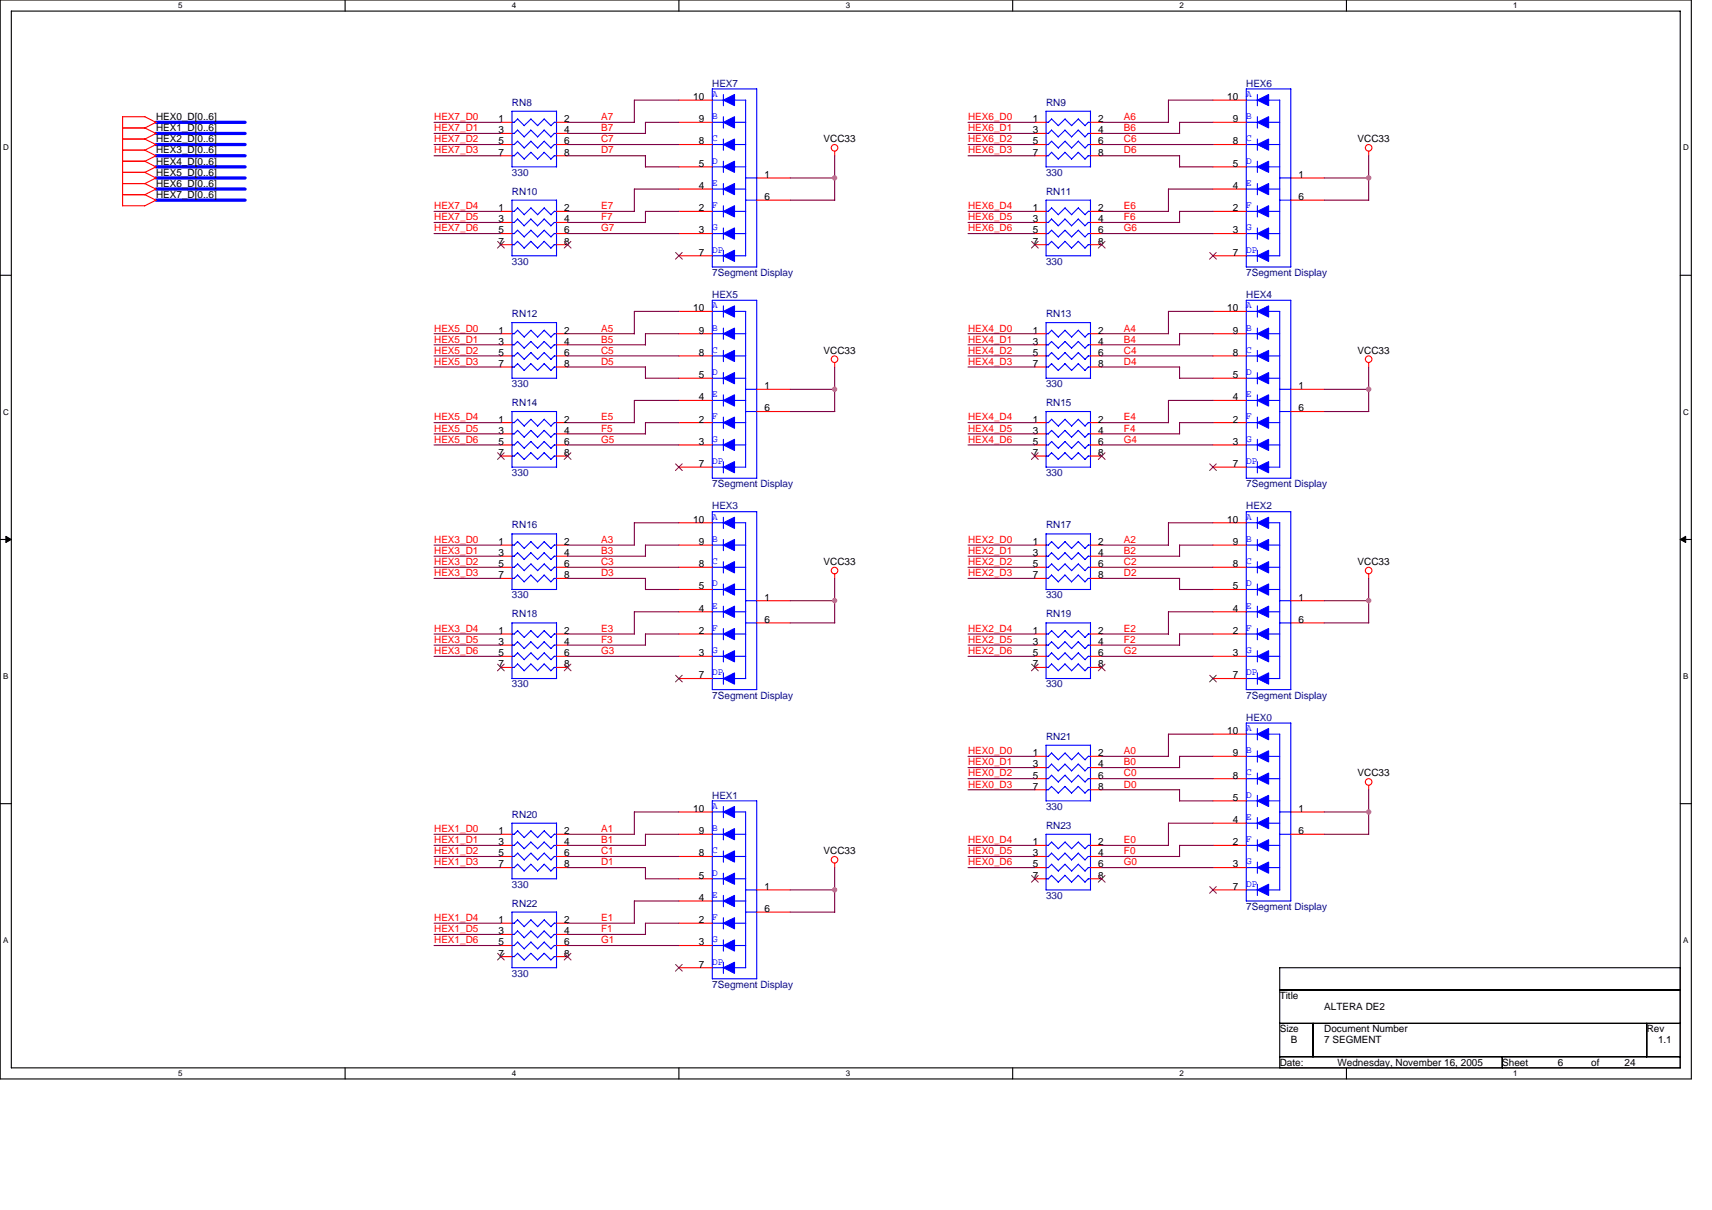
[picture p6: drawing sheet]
<svg xmlns="http://www.w3.org/2000/svg" width="297mm" height="210mm" viewBox="0 0 297 210" stroke-linecap="round" stroke-linejoin="round" font-family="sans-serif">
<defs><g id="words">
<g font-size="1.7">
<text x="120.3" y="17.4">10</text>
<text x="212.9" y="17.4">10</text>
<text x="27.1" y="20.8">HEX0_D[0..6]</text>
<text x="27.1" y="22.8">HEX1_D[0..6]</text>
<text x="86.5" y="21.2">1</text>
<text x="86.5" y="23.1">3</text>
<text x="97.9" y="23.1">4</text>
<text x="97.9" y="21.2">2</text>
<text x="121.3" y="21.2">9</text>
<text x="179.2" y="21.2">1</text>
<text x="179.2" y="23.1">3</text>
<text x="190.6" y="23.1">4</text>
<text x="190.6" y="21.2">2</text>
<text x="213.9" y="21.2">9</text>
<text x="27.1" y="24.7">HEX2_D[0..6]</text>
<text x="27.1" y="26.6">HEX3_D[0..6]</text>
<text x="27.1" y="28.6">HEX4_D[0..6]</text>
<text x="86.5" y="25.1">5</text>
<text x="86.5" y="27">7</text>
<text x="97.9" y="27">8</text>
<text x="97.9" y="25.1">6</text>
<text x="121.3" y="25.1">8</text>
<text x="121.3" y="28.9">5</text>
<text x="142.9" y="24.7">VCC33</text>
<text x="179.2" y="25.1">5</text>
<text x="179.2" y="27">7</text>
<text x="190.6" y="27">8</text>
<text x="190.6" y="25.1">6</text>
<text x="213.9" y="25.1">8</text>
<text x="213.9" y="28.9">5</text>
<text x="235.5" y="24.7">VCC33</text>
<text x="27.1" y="30.5">HEX5_D[0..6]</text>
<text x="27.1" y="32.4">HEX6_D[0..6]</text>
<text x="27.1" y="34.4">HEX7_D[0..6]</text>
<text x="121.3" y="32.8">4</text>
<text x="132.6" y="30.9">1</text>
<text x="132.6" y="34.7">6</text>
<text x="213.9" y="32.8">4</text>
<text x="225.3" y="30.9">1</text>
<text x="225.3" y="34.7">6</text>
<text x="86.5" y="36.7">1</text>
<text x="86.5" y="38.6">3</text>
<text x="86.5" y="40.5">5</text>
<text x="97.9" y="40.5">6</text>
<text x="97.9" y="38.6">4</text>
<text x="97.9" y="36.7">2</text>
<text x="121.3" y="36.7">2</text>
<text x="121.3" y="40.5">3</text>
<text x="179.2" y="36.7">1</text>
<text x="179.2" y="38.6">3</text>
<text x="179.2" y="40.5">5</text>
<text x="190.6" y="40.5">6</text>
<text x="190.6" y="38.6">4</text>
<text x="190.6" y="36.7">2</text>
<text x="213.9" y="36.7">2</text>
<text x="213.9" y="40.5">3</text>
<text x="86.5" y="42.4">7</text>
<text x="97.9" y="42.4">8</text>
<text x="121.3" y="44.4">7</text>
<text x="179.2" y="42.4">7</text>
<text x="190.6" y="42.4">8</text>
<text x="213.9" y="44.4">7</text>
<text x="86.5" y="57.9">1</text>
<text x="86.5" y="59.8">3</text>
<text x="97.9" y="59.8">4</text>
<text x="97.9" y="57.9">2</text>
<text x="120.3" y="54">10</text>
<text x="121.3" y="57.9">9</text>
<text x="179.2" y="57.9">1</text>
<text x="179.2" y="59.8">3</text>
<text x="190.6" y="59.8">4</text>
<text x="190.6" y="57.9">2</text>
<text x="212.9" y="54">10</text>
<text x="213.9" y="57.9">9</text>
<text x="86.5" y="61.7">5</text>
<text x="86.5" y="63.7">7</text>
<text x="97.9" y="63.7">8</text>
<text x="97.9" y="61.7">6</text>
<text x="121.3" y="61.7">8</text>
<text x="121.3" y="65.6">5</text>
<text x="142.9" y="61.4">VCC33</text>
<text x="179.2" y="61.7">5</text>
<text x="179.2" y="63.7">7</text>
<text x="190.6" y="63.7">8</text>
<text x="190.6" y="61.7">6</text>
<text x="213.9" y="61.7">8</text>
<text x="213.9" y="65.6">5</text>
<text x="235.5" y="61.4">VCC33</text>
<text x="121.3" y="69.5">4</text>
<text x="132.6" y="67.5">1</text>
<text x="132.6" y="71.4">6</text>
<text x="213.9" y="69.5">4</text>
<text x="225.3" y="67.5">1</text>
<text x="225.3" y="71.4">6</text>
<text x="86.5" y="73.3">1</text>
<text x="86.5" y="75.3">3</text>
<text x="86.5" y="77.2">5</text>
<text x="97.9" y="77.2">6</text>
<text x="97.9" y="75.3">4</text>
<text x="97.9" y="73.3">2</text>
<text x="121.3" y="73.3">2</text>
<text x="121.3" y="77.2">3</text>
<text x="179.2" y="73.3">1</text>
<text x="179.2" y="75.3">3</text>
<text x="179.2" y="77.2">5</text>
<text x="190.6" y="77.2">6</text>
<text x="190.6" y="75.3">4</text>
<text x="190.6" y="73.3">2</text>
<text x="213.9" y="73.3">2</text>
<text x="213.9" y="77.2">3</text>
<text x="86.5" y="79.1">7</text>
<text x="97.9" y="79.1">8</text>
<text x="121.3" y="81">7</text>
<text x="179.2" y="79.1">7</text>
<text x="190.6" y="79.1">8</text>
<text x="213.9" y="81">7</text>
<text x="86.5" y="94.6">1</text>
<text x="97.9" y="94.6">2</text>
<text x="120.3" y="90.7">10</text>
<text x="121.3" y="94.6">9</text>
<text x="179.2" y="94.6">1</text>
<text x="190.6" y="94.6">2</text>
<text x="212.9" y="90.7">10</text>
<text x="213.9" y="94.6">9</text>
<text x="86.5" y="96.5">3</text>
<text x="86.5" y="98.4">5</text>
<text x="86.5" y="100.4">7</text>
<text x="97.9" y="100.4">8</text>
<text x="97.9" y="98.4">6</text>
<text x="97.9" y="96.5">4</text>
<text x="121.3" y="98.4">8</text>
<text x="142.9" y="98.1">VCC33</text>
<text x="179.2" y="96.5">3</text>
<text x="179.2" y="98.4">5</text>
<text x="179.2" y="100.4">7</text>
<text x="190.6" y="100.4">8</text>
<text x="190.6" y="98.4">6</text>
<text x="190.6" y="96.5">4</text>
<text x="213.9" y="98.4">8</text>
<text x="235.5" y="98.1">VCC33</text>
<text x="121.3" y="102.3">5</text>
<text x="121.3" y="106.2">4</text>
<text x="132.6" y="104.2">1</text>
<text x="213.9" y="102.3">5</text>
<text x="213.9" y="106.2">4</text>
<text x="225.3" y="104.2">1</text>
<text x="86.5" y="110">1</text>
<text x="86.5" y="111.9">3</text>
<text x="86.5" y="113.9">5</text>
<text x="97.9" y="113.9">6</text>
<text x="97.9" y="111.9">4</text>
<text x="97.9" y="110">2</text>
<text x="121.3" y="110">2</text>
<text x="121.3" y="113.9">3</text>
<text x="132.6" y="108.1">6</text>
<text x="179.2" y="110">1</text>
<text x="179.2" y="111.9">3</text>
<text x="179.2" y="113.9">5</text>
<text x="190.6" y="113.9">6</text>
<text x="190.6" y="111.9">4</text>
<text x="190.6" y="110">2</text>
<text x="213.9" y="110">2</text>
<text x="213.9" y="113.9">3</text>
<text x="225.3" y="108.1">6</text>
<text x="86.5" y="115.8">7</text>
<text x="97.9" y="115.8">8</text>
<text x="121.3" y="117.7">7</text>
<text x="179.2" y="115.8">7</text>
<text x="190.6" y="115.8">8</text>
<text x="213.9" y="117.7">7</text>
<text x="179.2" y="131.2">1</text>
<text x="190.6" y="131.2">2</text>
<text x="212.9" y="127.4">10</text>
<text x="213.9" y="131.2">9</text>
<text x="179.2" y="133.2">3</text>
<text x="179.2" y="135.1">5</text>
<text x="179.2" y="137">7</text>
<text x="190.6" y="137">8</text>
<text x="190.6" y="135.1">6</text>
<text x="190.6" y="133.2">4</text>
<text x="213.9" y="135.1">8</text>
<text x="235.5" y="134.7">VCC33</text>
<text x="120.3" y="140.9">10</text>
<text x="213.9" y="139">5</text>
<text x="213.9" y="142.8">4</text>
<text x="225.3" y="140.9">1</text>
<text x="86.5" y="144.8">1</text>
<text x="86.5" y="146.7">3</text>
<text x="86.5" y="148.6">5</text>
<text x="97.9" y="148.6">6</text>
<text x="97.9" y="146.7">4</text>
<text x="97.9" y="144.8">2</text>
<text x="121.3" y="144.8">9</text>
<text x="121.3" y="148.6">8</text>
<text x="142.9" y="148.3">VCC33</text>
<text x="179.2" y="146.7">1</text>
<text x="179.2" y="148.6">3</text>
<text x="190.6" y="148.6">4</text>
<text x="190.6" y="146.7">2</text>
<text x="213.9" y="146.7">2</text>
<text x="225.3" y="144.8">6</text>
<text x="86.5" y="150.5">7</text>
<text x="97.9" y="150.5">8</text>
<text x="121.3" y="152.5">5</text>
<text x="132.6" y="154.4">1</text>
<text x="179.2" y="150.5">5</text>
<text x="179.2" y="152.5">7</text>
<text x="190.6" y="152.5">8</text>
<text x="190.6" y="150.5">6</text>
<text x="213.9" y="150.5">3</text>
<text x="213.9" y="154.4">7</text>
<text x="86.5" y="160.2">1</text>
<text x="97.9" y="160.2">2</text>
<text x="121.3" y="156.3">4</text>
<text x="121.3" y="160.2">2</text>
<text x="132.6" y="158.3">6</text>
<text x="86.5" y="162.1">3</text>
<text x="86.5" y="164.1">5</text>
<text x="86.5" y="166">7</text>
<text x="97.9" y="166">8</text>
<text x="97.9" y="164.1">6</text>
<text x="97.9" y="162.1">4</text>
<text x="121.3" y="164.1">3</text>
<text x="121.3" y="167.9">7</text>
<text x="222" y="173.4">Title</text>
<text x="222" y="179.1">Size</text>
<text x="229.8" y="175.3">ALTERA DE2</text>
<text x="229.8" y="179.1">Document Number</text>
<text x="285.7" y="179.1">Rev</text>
<text x="222" y="184.9">Date:</text>
<text x="224" y="181.1">B</text>
<text x="229.8" y="181.1">7 SEGMENT</text>
<text x="232.1" y="184.9">Wednesday, November 16, 2005</text>
<text x="260.6" y="184.9">Sheet</text>
<text x="270.3" y="184.9">6</text>
<text x="276.1" y="184.9">of</text>
<text x="281.9" y="184.9">24</text>
<text x="287.7" y="181.1">1.1</text>
</g>
<g font-size="1.7" fill="#00f">
<text x="123.6" y="16.8">A</text>
<text x="216.2" y="16.8">A</text>
<text x="123.6" y="20.7">B</text>
<text x="216.2" y="20.7">B</text>
<text x="123.6" y="24.5">C</text>
<text x="123.6" y="28.4">D</text>
<text x="216.2" y="24.5">C</text>
<text x="216.2" y="28.4">D</text>
<text x="123.6" y="32.3">E</text>
<text x="216.2" y="32.3">E</text>
<text x="123.6" y="36.1">F</text>
<text x="123.6" y="40">G</text>
<text x="216.2" y="36.1">F</text>
<text x="216.2" y="40">G</text>
<text x="123.6" y="43.8">DP</text>
<text x="216.2" y="43.8">DP</text>
<text x="123.6" y="53.5">A</text>
<text x="216.2" y="53.5">A</text>
<text x="123.6" y="57.4">B</text>
<text x="216.2" y="57.4">B</text>
<text x="123.6" y="61.2">C</text>
<text x="123.6" y="65.1">D</text>
<text x="216.2" y="61.2">C</text>
<text x="216.2" y="65.1">D</text>
<text x="123.6" y="68.9">E</text>
<text x="216.2" y="68.9">E</text>
<text x="123.6" y="72.8">F</text>
<text x="123.6" y="76.7">G</text>
<text x="216.2" y="72.8">F</text>
<text x="216.2" y="76.7">G</text>
<text x="123.6" y="80.5">DP</text>
<text x="216.2" y="80.5">DP</text>
<text x="123.6" y="90.2">A</text>
<text x="123.6" y="94">B</text>
<text x="216.2" y="90.2">A</text>
<text x="216.2" y="94">B</text>
<text x="123.6" y="97.9">C</text>
<text x="123.6" y="101.7">D</text>
<text x="216.2" y="97.9">C</text>
<text x="216.2" y="101.7">D</text>
<text x="123.6" y="105.6">E</text>
<text x="216.2" y="105.6">E</text>
<text x="123.6" y="109.5">F</text>
<text x="123.6" y="113.3">G</text>
<text x="216.2" y="109.5">F</text>
<text x="216.2" y="113.3">G</text>
<text x="123.6" y="117.2">DP</text>
<text x="216.2" y="117.2">DP</text>
<text x="216.2" y="126.9">A</text>
<text x="216.2" y="130.7">B</text>
<text x="216.2" y="134.6">C</text>
<text x="123.6" y="140.4">A</text>
<text x="216.2" y="138.4">D</text>
<text x="216.2" y="142.3">E</text>
<text x="123.6" y="144.2">B</text>
<text x="123.6" y="148.1">C</text>
<text x="216.2" y="146.2">F</text>
<text x="123.6" y="151.9">D</text>
<text x="123.6" y="155.8">E</text>
<text x="216.2" y="150">G</text>
<text x="216.2" y="153.9">DP</text>
<text x="123.6" y="159.7">F</text>
<text x="123.6" y="163.5">G</text>
<text x="123.6" y="167.4">DP</text>
</g>
<g font-size="1.7" fill="#000080">
<text x="123.6" y="15">HEX7</text>
<text x="216.2" y="15">HEX6</text>
<text x="88.8" y="18.3">RN8</text>
<text x="181.5" y="18.3">RN9</text>
<text x="88.8" y="30.5">330</text>
<text x="88.8" y="33.8">RN10</text>
<text x="181.5" y="30.5">330</text>
<text x="181.5" y="33.8">RN11</text>
<text x="88.8" y="45.9">330</text>
<text x="123.6" y="47.9">7Segment Display</text>
<text x="181.5" y="45.9">330</text>
<text x="216.2" y="47.9">7Segment Display</text>
<text x="123.6" y="51.7">HEX5</text>
<text x="216.2" y="51.7">HEX4</text>
<text x="88.8" y="55">RN12</text>
<text x="181.5" y="55">RN13</text>
<text x="88.8" y="67.2">330</text>
<text x="88.8" y="70.5">RN14</text>
<text x="181.5" y="67.2">330</text>
<text x="181.5" y="70.5">RN15</text>
<text x="88.8" y="82.6">330</text>
<text x="181.5" y="82.6">330</text>
<text x="123.6" y="84.5">7Segment Display</text>
<text x="123.6" y="88.4">HEX3</text>
<text x="216.2" y="84.5">7Segment Display</text>
<text x="216.2" y="88.4">HEX2</text>
<text x="88.8" y="91.7">RN16</text>
<text x="181.5" y="91.7">RN17</text>
<text x="88.8" y="103.8">330</text>
<text x="88.8" y="107.1">RN18</text>
<text x="181.5" y="103.8">330</text>
<text x="181.5" y="107.1">RN19</text>
<text x="88.8" y="119.3">330</text>
<text x="181.5" y="119.3">330</text>
<text x="123.6" y="121.2">7Segment Display</text>
<text x="216.2" y="121.2">7Segment Display</text>
<text x="216.2" y="125.1">HEX0</text>
<text x="181.5" y="128.4">RN21</text>
<text x="88.8" y="141.9">RN20</text>
<text x="123.6" y="138.6">HEX1</text>
<text x="181.5" y="140.5">330</text>
<text x="181.5" y="143.8">RN23</text>
<text x="88.8" y="154.1">330</text>
<text x="181.5" y="156">330</text>
<text x="88.8" y="157.3">RN22</text>
<text x="216.2" y="157.9">7Segment Display</text>
<text x="88.8" y="169.5">330</text>
<text x="123.6" y="171.4">7Segment Display</text>
</g>
<g font-size="1.7" fill="#f00">
<text x="75.3" y="20.8">HEX7_D0</text>
<text x="75.3" y="22.8">HEX7_D1</text>
<text x="104.3" y="22.8">B7</text>
<text x="104.3" y="20.8">A7</text>
<text x="168" y="20.8">HEX6_D0</text>
<text x="168" y="22.8">HEX6_D1</text>
<text x="195" y="20.8">A6</text>
<text x="195" y="22.8">B6</text>
<text x="75.3" y="24.7">HEX7_D2</text>
<text x="75.3" y="26.6">HEX7_D3</text>
<text x="104.3" y="24.7">C7</text>
<text x="104.3" y="26.6">D7</text>
<text x="168" y="24.7">HEX6_D2</text>
<text x="168" y="26.6">HEX6_D3</text>
<text x="195" y="26.6">D6</text>
<text x="195" y="24.7">C6</text>
<text x="75.3" y="36.3">HEX7_D4</text>
<text x="75.3" y="38.2">HEX7_D5</text>
<text x="75.3" y="40.2">HEX7_D6</text>
<text x="104.3" y="38.2">F7</text>
<text x="104.3" y="40.2">G7</text>
<text x="104.3" y="36.3">E7</text>
<text x="168" y="36.3">HEX6_D4</text>
<text x="168" y="38.2">HEX6_D5</text>
<text x="168" y="40.2">HEX6_D6</text>
<text x="195" y="36.3">E6</text>
<text x="195" y="40.2">G6</text>
<text x="195" y="38.2">F6</text>
<text x="75.3" y="59.5">HEX5_D1</text>
<text x="75.3" y="57.5">HEX5_D0</text>
<text x="104.3" y="59.5">B5</text>
<text x="104.3" y="57.5">A5</text>
<text x="168" y="57.5">HEX4_D0</text>
<text x="168" y="59.5">HEX4_D1</text>
<text x="195" y="57.5">A4</text>
<text x="195" y="59.5">B4</text>
<text x="75.3" y="63.3">HEX5_D3</text>
<text x="75.3" y="61.4">HEX5_D2</text>
<text x="104.3" y="63.3">D5</text>
<text x="104.3" y="61.4">C5</text>
<text x="168" y="63.3">HEX4_D3</text>
<text x="168" y="61.4">HEX4_D2</text>
<text x="195" y="63.3">D4</text>
<text x="195" y="61.4">C4</text>
<text x="75.3" y="76.8">HEX5_D6</text>
<text x="75.3" y="74.9">HEX5_D5</text>
<text x="75.3" y="73">HEX5_D4</text>
<text x="104.3" y="73">E5</text>
<text x="104.3" y="74.9">F5</text>
<text x="104.3" y="76.8">G5</text>
<text x="168" y="74.9">HEX4_D5</text>
<text x="168" y="73">HEX4_D4</text>
<text x="168" y="76.8">HEX4_D6</text>
<text x="195" y="73">E4</text>
<text x="195" y="76.8">G4</text>
<text x="195" y="74.9">F4</text>
<text x="75.3" y="94.2">HEX3_D0</text>
<text x="104.3" y="94.2">A3</text>
<text x="168" y="94.2">HEX2_D0</text>
<text x="195" y="94.2">A2</text>
<text x="75.3" y="100">HEX3_D3</text>
<text x="75.3" y="98.1">HEX3_D2</text>
<text x="75.3" y="96.1">HEX3_D1</text>
<text x="104.3" y="98.1">C3</text>
<text x="104.3" y="96.1">B3</text>
<text x="104.3" y="100">D3</text>
<text x="168" y="96.1">HEX2_D1</text>
<text x="168" y="98.1">HEX2_D2</text>
<text x="168" y="100">HEX2_D3</text>
<text x="195" y="96.1">B2</text>
<text x="195" y="100">D2</text>
<text x="195" y="98.1">C2</text>
<text x="75.3" y="113.5">HEX3_D6</text>
<text x="75.3" y="111.6">HEX3_D5</text>
<text x="75.3" y="109.6">HEX3_D4</text>
<text x="104.3" y="109.6">E3</text>
<text x="104.3" y="113.5">G3</text>
<text x="104.3" y="111.6">F3</text>
<text x="168" y="109.6">HEX2_D4</text>
<text x="168" y="111.6">HEX2_D5</text>
<text x="168" y="113.5">HEX2_D6</text>
<text x="195" y="109.6">E2</text>
<text x="195" y="111.6">F2</text>
<text x="195" y="113.5">G2</text>
<text x="168" y="130.9">HEX0_D0</text>
<text x="195" y="130.9">A0</text>
<text x="168" y="136.7">HEX0_D3</text>
<text x="168" y="134.7">HEX0_D2</text>
<text x="168" y="132.8">HEX0_D1</text>
<text x="195" y="132.8">B0</text>
<text x="195" y="134.7">C0</text>
<text x="195" y="136.7">D0</text>
<text x="75.3" y="148.3">HEX1_D2</text>
<text x="75.3" y="146.3">HEX1_D1</text>
<text x="75.3" y="144.4">HEX1_D0</text>
<text x="104.3" y="148.3">C1</text>
<text x="104.3" y="144.4">A1</text>
<text x="104.3" y="146.3">B1</text>
<text x="168" y="146.3">HEX0_D4</text>
<text x="168" y="148.3">HEX0_D5</text>
<text x="195" y="146.3">E0</text>
<text x="195" y="148.3">F0</text>
<text x="75.3" y="150.2">HEX1_D3</text>
<text x="104.3" y="150.2">D1</text>
<text x="168" y="150.2">HEX0_D6</text>
<text x="195" y="150.2">G0</text>
<text x="75.3" y="161.8">HEX1_D5</text>
<text x="75.3" y="159.8">HEX1_D4</text>
<text x="104.3" y="161.8">F1</text>
<text x="104.3" y="159.8">E1</text>
<text x="75.3" y="163.7">HEX1_D6</text>
<text x="104.3" y="163.7">G1</text>
</g>
<g font-size="1.4">
<text x="30.9" y="1.5">5</text>
<text x="88.8" y="1.5">4</text>
<text x="146.7" y="1.5">3</text>
<text x="204.7" y="1.5">2</text>
<text x="262.6" y="1.5">1</text>
<text x=".5" y="26.1">D</text>
<text x="292" y="26.1">D</text>
<text x=".5" y="71.9">C</text>
<text x="292" y="71.9">C</text>
<text x=".5" y="117.8">B</text>
<text x="292" y="117.8">B</text>
<text x=".5" y="163.6">A</text>
<text x="292" y="163.6">A</text>
<text x="30.9" y="186.8">5</text>
<text x="88.8" y="186.8">4</text>
<text x="146.7" y="186.8">3</text>
<text x="204.7" y="186.8">2</text>
<text x="262.6" y="186.8">1</text>
</g>
</g></defs>
<path d="M0 0h293.5v187.2h-293.5zM2 1.9h289.5v183.4h-289.5z" fill="none" stroke="#000" stroke-width=".19"/>
<g fill="#fff">
<path d="M30.9 .2h.8v1.6h-.8z"/>
<path d="M30.9 185.5h.8v1.6h-.8z"/>
</g>
<path d="M59.9 0v1.9M59.9 185.3v1.9" fill="none" stroke="#000" stroke-width=".19"/>
<g fill="#fff">
<path d="M88.8 .2h.8v1.6h-.8z"/>
<path d="M88.8 185.5h.8v1.6h-.8z"/>
</g>
<path d="M117.8 0v1.9M117.8 185.3v1.9" fill="none" stroke="#000" stroke-width=".19"/>
<g fill="#fff">
<path d="M146.7 .2h.8v1.6h-.8z"/>
<path d="M146.7 185.5h.8v1.6h-.8z"/>
</g>
<path d="M175.7 0v1.9M175.7 185.3v1.9" fill="none" stroke="#000" stroke-width=".19"/>
<g fill="#fff">
<path d="M204.7 .2h.7v1.6h-.7z"/>
<path d="M204.7 185.5h.7v1.6h-.7z"/>
</g>
<path d="M233.6 0v1.9M233.6 185.3v1.9" fill="none" stroke="#000" stroke-width=".19"/>
<g fill="#fff">
<path d="M262.6 .2h.7v1.6h-.7z"/>
<path d="M262.6 185.5h.7v1.6h-.7z"/>
<path d="M.5 24.8h1v1.6h-1z"/>
<path d="M292 24.8h1v1.6h-1z"/>
<path d="M.5 70.7h1v1.5h-1z"/>
<path d="M292 70.7h1v1.5h-1z"/>
</g>
<path d="M0 47.8h2M291.5 47.8h2" fill="none" stroke="#000" stroke-width=".19"/>
<g fill="#fff">
<path d="M.5 116.5h.9v1.6h-.9z"/>
<path d="M292 116.5h.9v1.6h-.9z"/>
</g>
<path d="M0 93.6h2M291.5 93.6h2" fill="none" stroke="#000" stroke-width=".19"/>
<path d="M1 93.1l1 .5-1 .5zM291.5 93.6l1-.5v1z" fill="#000" stroke="#000" stroke-width=".17"/>
<g fill="#fff">
<path d="M.5 162.4h.9v1.5h-.9z"/>
<path d="M292 162.4h.9v1.5h-.9z"/>
</g>
<path d="M0 139.5h2M291.5 139.5h2M222 167.9h69.5v17.4h-69.5zM222 171.8h69.5M222 177.6h69.5M227.8 177.6v5.8M285.7 177.6v5.8M222 183.4h69.5M260.6 183.4v1.9" fill="none" stroke="#000" stroke-width=".19"/>
<g fill="none" stroke="#f00" stroke-width=".19">
<path d="M117.8 17.4h5.8M210.5 17.4h5.7M21.2 22.2h3.9M21.2 24.1h3.9M21.2 26.1h3.9M21.2 28h3.9M21.2 29.9h3.9M21.2 31.9h3.9M21.2 33.8h3.9M25.1 20.3l2 1M25.1 24.1l2 1M25.1 28l2 1"/>
<path d="M25.1 31.9l2 .9M25.1 20.3l-3.8-.1v15.5h3.8M27.1 21.2l-2 1 2 1M27.1 23.2l-2 1M27.1 25.1l-2 1 2 1M27.1 27l-2 1M27.1 29l-2 .9 2 1M27.1 30.9l-2 1M27.1 32.8l-2 1 2 1M27.1 34.7l-2 1M86.9 21.2h1.9M86.9 25.1h1.9"/>
<path d="M86.9 36.7h1.9M86.9 23.2h1.9M86.9 27h1.9M86.9 38.6h1.9M96.6 21.2h1.9M96.6 25.1h1.9M96.6 36.7h1.9M96.6 23.2h1.9M96.6 27h1.9M96.6 38.6h1.9M117.8 21.2h5.8M117.8 25.1h5.8"/>
<path d="M117.8 29h5.8M117.8 32.8h5.8M117.8 36.7h5.8M131.3 30.9h5.8M131.3 34.7h5.8M144.8 26.2v.9M179.6 21.2h1.9M179.6 25.1h1.9M179.6 36.7h1.9M179.6 23.2h1.9M179.6 27h1.9M179.6 38.6h1.9"/>
<path d="M189.2 21.2h2M189.2 25.1h2M189.2 36.7h2M189.2 23.2h2M189.2 27h2M189.2 38.6h2M210.5 21.2h5.7M210.5 25.1h5.7M210.5 29h5.7M210.5 32.8h5.7M210.5 36.7h5.7M224 30.9h5.8"/>
<path d="M224 34.7h5.8M237.5 26.2v.9M86.9 40.5h1.9M86.9 57.9h1.9M86.9 42.5h1.9M86.9 59.8h1.9M96.6 40.5h1.9M96.6 57.9h1.9M96.6 42.5h1.9M96.6 59.8h1.9M117.8 40.5h5.8M117.8 44.4h5.8"/>
<path d="M117.8 54h5.8M117.8 57.9h5.8M179.6 40.5h1.9M179.6 57.9h1.9M179.6 42.5h1.9M179.6 59.8h1.9M189.2 40.5h2M189.2 57.9h2M189.2 42.5h2M189.2 59.8h2M210.5 40.5h5.7M210.5 44.4h5.7"/>
<path d="M210.5 54h5.7M210.5 57.9h5.7M86.9 61.8h1.9M86.9 73.3h1.9M86.9 77.2h1.9M86.9 63.7h1.9M86.9 75.3h1.9M86.9 79.1h1.9M96.6 61.8h1.9M96.6 73.3h1.9M96.6 77.2h1.9M96.6 63.7h1.9"/>
<path d="M96.6 75.3h1.9M96.6 79.1h1.9M117.8 61.8h5.8M117.8 65.6h5.8M117.8 69.5h5.8M117.8 73.3h5.8M117.8 77.2h5.8M131.3 67.6h5.8M131.3 71.4h5.8M144.8 62.9v.8M179.6 61.8h1.9M179.6 73.3h1.9"/>
<path d="M179.6 77.2h1.9M179.6 63.7h1.9M179.6 75.3h1.9M179.6 79.1h1.9M189.2 61.8h2M189.2 73.3h2M189.2 77.2h2M189.2 63.7h2M189.2 75.3h2M189.2 79.1h2M210.5 61.8h5.7M210.5 65.6h5.7"/>
<path d="M210.5 69.5h5.7M210.5 73.3h5.7M210.5 77.2h5.7M224 67.6h5.8M224 71.4h5.8M237.5 62.9v.8M86.9 94.6h1.9M86.9 96.5h1.9M86.9 98.4h1.9M96.6 94.6h1.9M96.6 96.5h1.9M96.6 98.4h1.9"/>
<path d="M117.8 94.6h5.8M117.8 98.4h5.8M117.8 81.1h5.8M117.8 90.7h5.8M144.8 99.6v.8M179.6 94.6h1.9M179.6 96.5h1.9M179.6 98.4h1.9M189.2 94.6h2M189.2 96.5h2M189.2 98.4h2M210.5 94.6h5.7"/>
<path d="M210.5 98.4h5.7M210.5 81.1h5.7M210.5 90.7h5.7M237.5 99.6v.8M86.9 100.4h1.9M86.9 110h1.9M86.9 112h1.9M86.9 113.9h1.9M86.9 115.8h1.9M96.6 100.4h1.9M96.6 110h1.9M96.6 112h1.9"/>
<path d="M96.6 113.9h1.9M96.6 115.8h1.9M117.8 110h5.8M117.8 113.9h5.8M117.8 102.3h5.8M117.8 106.2h5.8M117.8 117.8h5.8M131.3 104.2h5.8M131.3 108.1h5.8M179.6 100.4h1.9M179.6 110h1.9M179.6 112h1.9"/>
<path d="M179.6 113.9h1.9M179.6 115.8h1.9M189.2 100.4h2M189.2 110h2M189.2 112h2M189.2 113.9h2M189.2 115.8h2M210.5 110h5.7M210.5 113.9h5.7M210.5 102.3h5.7M210.5 106.2h5.7M210.5 117.8h5.7"/>
<path d="M224 104.2h5.8M224 108.1h5.8M179.6 131.3h1.9M179.6 135.1h1.9M179.6 133.2h1.9M179.6 137.1h1.9M189.2 131.3h2M189.2 135.1h2M189.2 133.2h2M189.2 137.1h2M210.5 127.4h5.7M210.5 131.3h5.7"/>
<path d="M210.5 135.1h5.7M210.5 139h5.7M237.5 136.3v.8M86.9 146.7h1.9M86.9 150.6h1.9M86.9 144.8h1.9M86.9 148.6h1.9M96.6 146.7h1.9M96.6 150.6h1.9M96.6 144.8h1.9M96.6 148.6h1.9M117.8 140.9h5.8"/>
<path d="M117.8 144.8h5.8M117.8 148.6h5.8M117.8 152.5h5.8M117.8 156.4h5.8M131.3 154.4h5.8M131.3 158.3h5.8M144.8 149.8v.8M179.6 146.7h1.9M179.6 150.6h1.9M179.6 148.6h1.9M179.6 152.5h1.9M189.2 146.7h2"/>
<path d="M189.2 150.6h2M189.2 148.6h2M189.2 152.5h2M210.5 142.9h5.7M210.5 146.7h5.7M210.5 150.6h5.7M210.5 154.4h5.7M224 140.9h5.8M224 144.8h5.8M86.9 160.2h1.9M86.9 164.1h1.9M86.9 162.2h1.9"/>
<path d="M86.9 166h1.9M96.6 160.2h1.9M96.6 164.1h1.9M96.6 162.2h1.9M96.6 166h1.9M117.8 160.2h5.8M117.8 164.1h5.8M117.8 167.9h5.8"/>
<circle cx="144.8" cy="25.7" r=".57"/>
<circle cx="237.5" cy="25.7" r=".57"/>
<circle cx="144.8" cy="62.3" r=".57"/>
<circle cx="237.5" cy="62.3" r=".57"/>
<circle cx="144.8" cy="99" r=".57"/>
<circle cx="237.5" cy="99" r=".57"/>
<circle cx="237.5" cy="135.7" r=".57"/>
<circle cx="144.8" cy="149.2" r=".57"/>
</g>
<g fill="none" stroke="#00f" stroke-width=".19">
<path d="M88.8 19.3h7.8v9.7M88.8 19.3v9.7h7.8M123.6 17.4h1.9M123.6 15.4h7.7v30.9h-7.7zM125.5 16.4v2M127.4 17.4h2M129.4 17.4v27M181.5 19.3h7.7v9.7h-7.7zM216.2 17.4h2M216.2 15.4h7.8v30.9h-7.8zM218.2 16.4v2M220.1 17.4h2l-.1 27"/>
<path d="M88.8 34.7h7.8M88.8 23.2h.4M88.8 27h.4M88.8 38.6h.4M88.8 34.7v9.7M89.2 27.1l.6-.7 1.1 1.2M89.2 38.6l.6-.6 1.1 1.2M89.8 22.6l1.1 1.1M89.8 20.7l1.2 1.1 1.1-1.2 1.2 1.2M89.8 22.6l-.6 .6M89.8 24.5l1.2 1.2 1.1-1.2 1.2 1.2M89.8 36.1l1.2 1.2 1.1-1.2 1.2 1.2"/>
<path d="M89.8 40l1.2 1.1 1.1-1.2 1.2 1.2M89.8 20.6l-.6 .6h-.4M89.8 24.5l-.6 .6h-.4M89.8 36.1l-.6 .6h-.4M89.8 39.9l-.6 .6h-.4M92.1 22.6l1.2 1.2 1.1-1.2M92.1 26.4l1.2 1.2M92.1 38l1.2 1.2M92.1 22.6l-1.2 1.2M92.1 26.4l-1.2 1.2M92.1 38l-1.2 1.2M94.4 22.6l1.2 1.1"/>
<path d="M94.4 26.4l1.2 1.2M94.4 38l1.2 1.2M94.4 26.4l-1.1 1.2M94.4 38l-1.1 1.2M96.2 21.2h.4M96.2 25.1h.4M96.2 36.7h.4M96.2 21.2l-.6 .6-1.2-1.2-1.1 1.2M96.2 25.1l-.6 .6-1.2-1.2-1.1 1.2M96.2 36.7l-.6 .6-1.2-1.2-1.1 1.2M96.6 23.2h-.4l-.6 .6M96.6 27h-.4l-.6 .6"/>
<path d="M96.6 34.7v9.7M96.6 38.6h-.4l-.6 .6M123.6 21.2h1.9M123.6 25.1h1.9M123.6 29h1.9M123.6 32.8h1.9M123.6 36.7h1.9M125.5 20.3v1.9M125.5 24.1v2M125.5 28v1.9M125.5 31.9v1.9M125.5 35.7v2"/>
<path d="M125.5 39.6v1.9M127.4 21.2h2M127.4 25.1h2M127.4 29h2M127.4 32.8h2M127.4 36.7h2M129.4 34.7h1.9M129.4 30.9h1.9M181.5 27h.4M181.5 38.6h.4M181.5 21.2h.4M181.5 25.1h.4"/>
<path d="M181.5 36.7h.4M181.9 27.1l.5-.7 1.2 1.2M181.9 38.6l.5-.6 1.2 1.2M182.4 22.6l1.2 1.2 1.2-1.2M182.5 22.6l-.6 .6h-.4M182.5 20.7l1.1 1.1M182.5 24.5l1.1 1.2M182.5 36.1l1.1 1.2M182.5 40l1.1 1.1M182.5 20.6l-.6 .6M182.5 24.5l-.6 .6M182.5 36.1l-.6 .6"/>
<path d="M182.5 39.9l-.6 .6M183.6 21.8l1.2-1.2 1.1 1.2M183.6 25.7l1.2-1.2 1.1 1.2M183.6 37.3l1.2-1.2 1.1 1.2M184.8 22.6l1.1 1.2 1.2-1.2M185.9 27.6l-1.1-1.2-1.2 1.2M185.9 39.2l-1.1-1.2-1.2 1.2M187.1 22.6l1.1 1.2 .6-.6h.4M187.1 20.7l1.2 1.1M187.1 24.5l1.2 1.2M187.1 36.1l1.2 1.2M187.1 40l1.2 1.1"/>
<path d="M187.1 20.6l-1.2 1.2M187.1 24.5l-1.2 1.2M187.1 36.1l-1.2 1.2M187.1 39.9l-1.2 1.2M188.3 27.6l-1.2-1.2-1.2 1.2M188.3 39.2l-1.2-1.2-1.2 1.2M188.8 21.2h.4M188.8 25.1h.4M188.8 36.7h.4M188.8 21.2l-.5 .6M188.8 25.1l-.5 .6M188.8 36.7l-.5 .6"/>
<path d="M189.2 34.7v9.7h-7.7M189.2 34.7h-7.7v9.7M189.2 27h-.4l-.6 .6M189.2 38.6h-.4l-.6 .6M216.2 21.2h2M216.2 25.1h2M216.2 29h2M216.2 32.8h2M216.2 36.7h2M218.2 20.3v1.9M218.2 24.1v2M218.2 28v1.9"/>
<path d="M218.2 31.9v1.9M218.2 35.7v2M218.2 39.6v1.9M220.1 21.2h2M220.1 25.1h2M220.1 29h2M220.1 32.8h2M220.1 36.7h2M222 34.7h2M222 30.9h2M88.8 42.5h.4M88.8 59.8h.4"/>
<path d="M88.8 56h7.8M88.8 44.4h7.8M88.8 56v9.7M89.2 59.9l.6-.7 1.1 1.2M89.8 41.9l1.1 1.2M89.8 41.9l-.6 .6M89.8 57.3l1.2 1.2M89.8 57.3l-.6 .6h-.4M90.9 58.5l1.2-1.2 1.2 1.2M92.1 41.9l1.2 1.2 1.1-1.2M92.1 59.2l1.2 1.2 1.1-1.1M92.1 41.9l-1.2 1.2"/>
<path d="M92.1 59.3l-1.2 1.1M93.3 58.5l1.1-1.2 1.2 1.2M94.4 41.9l1.2 1.2M94.4 59.2l1.2 1.2M96.2 40.5h.4M96.2 57.9h.4M96.2 40.5l-.6 .6-1.2-1.2-1.1 1.2M96.2 57.9l-.6 .6M96.6 56v9.6M96.6 42.5h-.4l-.6 .6M96.6 59.8h-.4l-.6 .6M123.6 40.5h1.9"/>
<path d="M123.6 44.4h1.9M123.6 54h1.9M123.6 57.9h1.9M123.6 52.1h7.7v30.9h-7.7zM125.5 43.4v2M125.5 53.1v1.9M125.5 56.9v2M127.4 40.5h2M127.4 44.4h2M127.4 54h2M127.4 57.9h2M129.4 54v27.1"/>
<path d="M181.5 59.8h.4l.6-.5 1.1 1.1 1.2-1.1 1.1 1.1 1.2-1.1 1.2 1.1 .5-.6h.4M181.5 40.5h.4M181.5 57.9h.4M182.4 41.9l1.2 1.2 1.2-1.2M182.5 41.9l-.6 .6h-.4M182.5 57.3l1.1 1.2M182.5 57.3l-.6 .6M183.6 41.1l1.2-1.2 1.1 1.2M183.6 58.5l1.2-1.2 1.1 1.2M184.8 41.9l1.1 1.2 1.2-1.2M187.1 41.9l1.1 1.2 .6-.6h.4M187.1 57.3l1.2 1.2"/>
<path d="M187.1 57.3l-1.2 1.2M188.8 40.5h.4M188.8 57.9h.4M188.8 40.5l-.5 .6M188.8 57.9l-.5 .6M189.2 56v9.6h-7.7M189.2 56h-7.7v9.7M216.2 40.5h2M216.2 44.4h2M216.2 54h2M216.2 57.9h2M216.2 52.1h7.8v30.9h-7.8z"/>
<path d="M218.2 43.4v2M218.2 53.1v1.9M218.2 56.9v2M220.1 40.5h2M220.1 44.4h2M220.1 54h1.9v27.1h-1.9M220.1 57.9h2M88.8 71.4h7.8v9.7M88.8 63.7h.4M88.8 75.3h.4M88.8 79.1h.4M88.8 65.6h7.8"/>
<path d="M88.8 71.4v9.7h7.8M89.2 63.7l.6-.6 1.1 1.2M89.2 75.3l.6-.6 1.1 1.2M89.2 79.2l.6-.7 1.1 1.2M89.8 76.6l1.2 1.2M89.8 61.2l-.6 .6h-.4M89.8 72.7l-.6 .6h-.4M89.8 76.6l-.6 .6h-.4M90.9 77.8l1.2-1.2 1.2 1.2M92.1 63.1l1.2 1.2 1.1-1.2M92.1 74.7l1.2 1.2 1.1-1.2M92.1 78.5l1.2 1.2 1.1-1.1"/>
<path d="M92.1 61.2l1.2 1.2M92.1 63.1l-1.2 1.2M92.1 72.8l1.2 1.2M92.1 74.7l-1.2 1.2M92.1 78.6l-1.2 1.1M92.1 61.2l-1.1 1.2-1.2-1.2M92.1 72.7l-1.1 1.3-1.2-1.2M93.3 77.8l1.1-1.2 1.2 1.2M94.4 63.1l1.2 1.2M94.4 74.7l1.2 1.2M94.4 78.5l1.2 1.2M94.4 61.2l1.2 1.2 .6-.7"/>
<path d="M94.4 72.8l1.2 1.2 .6-.7M94.4 61.2l-1.1 1.2M94.4 72.7l-1.1 1.2M96.2 61.8h.4M96.2 73.3h.4M96.2 77.2h.4M96.2 77.2l-.6 .6M96.6 63.7h-.4l-.6 .6M96.6 75.3h-.4l-.6 .6M96.6 79.1h-.4l-.6 .6M123.6 61.8h1.9M123.6 65.6h1.9"/>
<path d="M123.6 69.5h1.9M123.6 73.3h1.9M123.6 77.2h1.9M125.5 60.8v2M125.5 64.7v1.9M125.5 68.5v2M125.5 72.4v1.9M125.5 76.2v2M127.4 61.8h2M127.4 65.6h2M127.4 69.5h2M127.4 73.3h2"/>
<path d="M127.4 77.2h2M129.4 71.4h1.9M129.4 67.6h1.9M181.5 63.7h.4M181.5 75.3h.4l.6-.6 1.1 1.2 1.2-1.2 1.1 1.2 1.2-1.2 1.2 1.2 .5-.6h.4M181.5 79.1h.4l.6-.5 1.1 1.1 1.2-1.1 1.1 1.1 1.2-1.1 1.2 1.1 .5-.6h.4M181.5 71.4h7.7v9.7h-7.7zM181.5 61.8h.4M181.5 73.3h.4M181.5 77.2h.4M182.5 61.2l1.1 1.2M182.5 72.8l1.1 1.2"/>
<path d="M182.5 76.6l1.1 1.2M182.5 61.2l-.6 .6M182.5 72.7l-.6 .6M182.5 76.6l-.6 .6M183.6 77.8l1.2-1.2 1.1 1.2M184.8 61.2l1.1 1.2M184.8 72.8l1.1 1.2M184.8 61.2l-1.2 1.2M184.8 72.7l-1.2 1.2M187.1 61.2l1.2 1.2M187.1 72.8l1.2 1.2M187.1 76.6l1.2 1.2"/>
<path d="M187.1 61.2l-1.2 1.2M187.1 72.7l-1.2 1.2M187.1 76.6l-1.2 1.2M188.8 61.8h.4M188.8 73.3h.4M188.8 77.2h.4M188.8 61.7l-.5 .7M188.8 73.3l-.5 .6M188.8 77.2l-.5 .6M189.2 63.7h-.4l-.6 .6-1.1-1.2-1.2 1.2-1.1-1.2-1.2 1.2-1.2-1.2-.5 .6M216.2 61.8h2M216.2 65.6h2"/>
<path d="M216.2 69.5h2M216.2 73.3h2M216.2 77.2h2M218.2 60.8v2M218.2 64.7v1.9M218.2 68.5v2M218.2 72.4v1.9M218.2 76.2v2M220.1 61.8h2M220.1 65.6h2M220.1 69.5h2M220.1 73.3h2"/>
<path d="M220.1 77.2h2M222 71.4h2M222 67.6h2M88.8 96.5h.4M88.8 92.6h7.8M88.8 92.6v9.7M89.8 95.9l1.1 1.2M89.8 99.8l1.1 1.2M89.8 94l1.2 1.2 1.1-1.2 1.2 1.2M89.8 95.9l-.6 .6M89.8 97.9l1.2 1.1 1.1-1.1 1.2 1.1M89.8 99.8l-.6 .6"/>
<path d="M89.8 94l-.6 .6h-.4M89.8 97.9l-.6 .5h-.4M92.1 95.9l1.2 1.2M92.1 99.8l1.2 1.2 1.1-1.2M92.1 95.9l-1.2 1.2M92.1 99.8l-1.2 1.2M94.4 95.9l1.2 1.2M94.4 99.8l1.2 1.2M94.4 95.9l-1.1 1.2M96.2 94.6h.4M96.2 98.4h.4M96.2 94.6l-.6 .6-1.2-1.2-1.1 1.2"/>
<path d="M96.2 98.4l-.6 .6-1.2-1.1-1.1 1.1M96.6 96.5h-.4l-.6 .6M96.6 92.6v9.7M123.6 94.6h1.9M123.6 98.4h1.9M123.6 81.1h1.9M123.6 90.7h1.9M123.6 88.8h7.7v30.9h-7.7zM125.5 80.1v2M125.5 89.8v1.9M125.5 93.6v2M125.5 97.5v1.9"/>
<path d="M127.4 94.6h2M127.4 98.4h2M127.4 81.1h2M127.4 90.7h2M129.4 90.7v27.1M181.5 96.5h.4M181.5 94.6h.4M181.5 98.4h.4M182.4 95.9l1.2 1.2M182.4 99.8l1.2 1.2 1.2-1.2M182.5 94l1.1 1.2M182.5 95.9l-.6 .6"/>
<path d="M182.5 97.9l1.1 1.1M182.5 99.8l-.6 .6h-.4M182.5 94l-.6 .6M182.5 97.9l-.6 .5M183.6 95.2l1.2-1.2 1.1 1.2M183.6 99l1.2-1.1 1.1 1.1M184.8 95.9l1.1 1.2M184.8 99.8l1.1 1.2 1.2-1.2M184.8 95.9l-1.2 1.2M187.1 95.9l1.2 1.2M187.1 99.8l1.1 1.2 .6-.6h.4M187.1 94l1.2 1.2"/>
<path d="M187.1 95.9l-1.2 1.2M187.1 97.9l1.2 1.1M187.1 94l-1.2 1.2M187.1 97.9l-1.2 1.1M188.8 94.6h.4M188.8 98.4h.4M188.8 94.6l-.5 .6M188.8 98.4l-.5 .6M189.2 96.5h-.4l-.6 .6M189.2 92.6v9.7h-7.7M189.2 92.6h-7.7v9.7M216.2 94.6h2"/>
<path d="M216.2 98.4h2M216.2 81.1h2M216.2 90.7h2M216.2 88.8h7.8v30.9h-7.8zM218.2 80.1v2M218.2 89.8v1.9M218.2 93.6v2M218.2 97.5v1.9M220.1 94.6h2M220.1 98.4h2M220.1 90.7h1.9l.1 27.1h-2M88.8 100.4h.4"/>
<path d="M88.8 112h.4M88.8 115.8h.4M88.8 108.1h7.8v9.7M88.8 102.3h7.8M88.8 108.1v9.7h7.8M89.8 111.4l1.1 1.1M89.8 115.2l1.1 1.2M89.8 109.5l1.2 1.1M89.8 111.4l-.6 .6M89.8 113.3l1.2 1.2 1.1-1.2 1.2 1.2M89.8 115.2l-.6 .6M89.8 109.4l-.6 .6h-.4"/>
<path d="M89.8 113.3l-.6 .6h-.4M90.9 110.6l1.2-1.2 1.2 1.2M92.1 111.4l1.2 1.2 1.1-1.2M92.1 115.2l1.2 1.2M92.1 111.4l-1.2 1.2M92.1 115.2l-1.2 1.2M93.3 110.6l1.1-1.2 1.2 1.2M94.4 111.4l1.2 1.1M94.4 115.2l1.2 1.2M94.4 115.2l-1.1 1.2M96.2 110h.4M96.2 113.9h.4"/>
<path d="M96.2 110l-.6 .6M96.2 113.9l-.6 .6-1.2-1.2-1.1 1.2M96.6 100.4h-.4l-.6 .6M96.6 112h-.4l-.6 .6M96.6 115.8h-.4l-.6 .6M123.6 102.3h1.9M123.6 110h1.9M123.6 113.9h1.9M123.6 117.8h1.9M123.6 106.2h1.9M125.5 101.3v2M125.5 105.2v1.9"/>
<path d="M125.5 109.1v1.9M125.5 112.9v2M125.5 116.8v1.9M127.4 102.3h2M127.4 110h2M127.4 113.9h2M127.4 117.8h2M127.4 106.2h2M129.4 108.1h1.9M129.4 104.2h1.9M181.5 115.8h.4M181.5 108.1h7.7v9.7h-7.7z"/>
<path d="M181.5 110h.4M181.5 113.9h.4M182.4 111.4l1.2 1.2 1.2-1.2M182.4 115.2l1.2 1.2M182.5 109.5l1.1 1.1M182.5 111.4l-.6 .6h-.4M182.5 113.3l1.1 1.2M182.5 115.2l-.6 .6M182.5 109.4l-.6 .6M182.5 113.3l-.6 .6M183.6 110.6l1.2-1.2 1.1 1.2M183.6 114.5l1.2-1.2 1.1 1.2"/>
<path d="M184.8 111.4l1.1 1.2 1.2-1.2M184.8 115.2l1.1 1.2M184.8 115.2l-1.2 1.2M187.1 111.4l1.1 1.2 .6-.6h.4M187.1 115.2l1.2 1.2M187.1 109.5l1.2 1.1M187.1 113.3l1.2 1.2M187.1 115.2l-1.2 1.2M187.1 109.4l-1.2 1.2M187.1 113.3l-1.2 1.2M188.8 110h.4M188.8 113.9h.4"/>
<path d="M188.8 110l-.5 .6M188.8 113.9l-.5 .6M189.2 115.8h-.4l-.6 .6M216.2 102.3h2M216.2 110h2M216.2 113.9h2M216.2 117.8h2M216.2 106.2h2M218.2 101.3v2M218.2 105.2v1.9M218.2 109.1v1.9M218.2 112.9v2"/>
<path d="M218.2 116.8v1.9M220.1 102.3h2M220.1 110h2M220.1 113.9h2M220.1 106.2h2M222 108.1h2M222 104.2h2M123.6 139h7.7v30.9h-7.7zM125.5 140v1.9M181.5 133.2h.4l.6-.6 1.1 1.2M181.5 131.3h.4M181.5 135.1h.4"/>
<path d="M182.4 136.5l1.2 1.1 1.2-1.1M182.5 130.7l1.1 1.2M182.5 134.5l1.1 1.2M182.5 136.5l-.6 .6h-.4M182.5 130.7l-.6 .6M182.5 134.5l-.6 .6M184.8 136.5l1.1 1.1 1.2-1.1M184.8 130.7l1.1 1.2M184.8 134.5l1.1 1.2M184.8 130.7l-1.2 1.1M184.8 134.5l-1.2 1.2M185.9 133.8l-1.1-1.2-1.2 1.2"/>
<path d="M187.1 136.5l1.1 1.1 .6-.5h.4M187.1 130.7l1.2 1.2M187.1 134.5l1.2 1.2M187.1 130.7l-1.2 1.1M187.1 134.5l-1.2 1.2M188.3 133.8l-1.2-1.2-1.2 1.2M188.8 131.3h.4M188.8 135.1h.4M188.8 131.2l-.5 .6M188.8 135.1l-.5 .6M189.2 129.3v9.7h-7.7M189.2 129.3h-7.7v9.7"/>
<path d="M189.2 133.2h-.4l-.6 .6M216.2 127.4h2M216.2 131.3h2M216.2 135.1h2M216.2 139h2M216.2 125.5h7.8v30.9h-7.8zM218.2 126.4v2M218.2 130.3v1.9M218.2 134.2v1.9M218.2 138v2M220.1 127.4h1.9v27.1M220.1 131.3h2"/>
<path d="M220.1 135.1h2M220.1 139h2M88.8 142.9h7.8v9.6M88.8 146.7h.4M88.8 150.6h.4M88.8 158.3h7.8v9.6M88.8 142.9v9.6h7.8M88.8 158.3v9.7l7.8-.1M89.2 146.7l.6-.6 1.1 1.2M89.8 150l1.1 1.2M89.8 144.2l1.2 1.2 1.1-1.2 1.2 1.2M89.8 148.1l1.2 1.1"/>
<path d="M89.8 150l-.6 .6M89.8 159.6l1.2 1.2M89.8 144.2l-.6 .6h-.4M89.8 148l-.6 .6h-.4M89.8 159.6l-.6 .6h-.4M90.9 149.2l1.2-1.2 1.2 1.2M92.1 146.1l1.2 1.2M92.1 150l1.2 1.2 1.1-1.2M92.1 146.1l-1.2 1.2M92.1 150l-1.2 1.2M93.3 149.2l1.1-1.2 1.2 1.2M94.4 146.1l1.2 1.2"/>
<path d="M94.4 150l1.2 1.2M94.4 146.1l-1.1 1.2M96.2 144.8h.4M96.2 148.6h.4M96.2 144.8l-.6 .6-1.2-1.2-1.1 1.2M96.2 148.6l-.6 .6M96.6 146.7h-.4l-.6 .6M96.6 150.6h-.4l-.6 .6M123.6 144.8h1.9M123.6 140.9h1.9M123.6 156.4h1.9M123.6 148.6h1.9"/>
<path d="M123.6 152.5h1.9M125.5 143.8v2M125.5 147.7v1.9M125.5 151.5v2M125.5 155.4v2M125.5 159.3v1.9M127.4 144.8h2M127.4 140.9h2M127.4 156.4h2M127.4 148.6h2M127.4 152.5h2M129.4 154.4h1.9"/>
<path d="M129.4 140.9v27.1M129.4 158.3h1.9M181.5 148.6h.4l.6-.5 1.1 1.1M181.5 152.5h.4l.6-.6 1.1 1.2M181.5 146.7h.4M181.5 150.6h.4M182.5 146.1l1.1 1.2M182.5 150l1.1 1.2M182.5 146.1l-.6 .6M182.5 150l-.6 .6M183.6 147.3l1.2-1.2 1.1 1.2M184.8 150l1.1 1.2"/>
<path d="M184.8 150l-1.2 1.2M185.9 149.2l-1.1-1.2-1.2 1.2M185.9 153.1l-1.1-1.2-1.2 1.2M187.1 146.1l1.2 1.2M187.1 150l1.2 1.2M187.1 146.1l-1.2 1.2M187.1 150l-1.2 1.2M188.3 149.2l-1.2-1.2-1.2 1.2M188.3 153.1l-1.2-1.2-1.2 1.2M188.8 146.7h.4M188.8 150.6h.4M188.8 146.7l-.5 .6"/>
<path d="M188.8 150.5l-.5 .7M189.2 144.8v9.6h-7.7M189.2 144.8h-7.7v9.7M189.2 148.6h-.4l-.6 .6M189.2 152.5h-.4l-.6 .6M216.2 142.9h2M216.2 146.7h2M216.2 150.6h2M216.2 154.4h2M218.2 141.9v1.9M218.2 145.7v2M218.2 149.6v2"/>
<path d="M218.2 153.5v1.9M220.1 142.9h2M220.1 146.7h2M220.1 150.6h2M220.1 154.4h2M222 144.8h2M222 140.9h2M88.8 162.2h.4M88.8 166h.4M89.2 166l.6-.6 1.1 1.2M89.8 161.5l1.1 1.2M89.8 161.6l-.6 .6"/>
<path d="M89.8 163.5l1.2 1.2 1.1-1.2 1.2 1.2M89.8 163.5l-.6 .6h-.4M90.9 160.8l1.2-1.2 1.2 1.2M92.1 161.5l1.2 1.3 1.1-1.2M92.1 165.4l1.2 1.2M92.1 161.6l-1.2 1.2M92.1 165.4l-1.2 1.2M93.3 160.8l1.1-1.2 1.2 1.2M94.4 161.5l1.2 1.2M94.4 165.4l1.2 1.2M94.4 165.4l-1.1 1.2M96.2 160.2h.4"/>
<path d="M96.2 164.1h.4M96.2 160.2l-.6 .6M96.2 164.1l-.6 .6-1.2-1.2-1.1 1.2M96.6 162.2h-.4l-.6 .6M96.6 166h-.4l-.6 .6M123.6 160.2h1.9M123.6 164.1h1.9M123.6 167.9h1.9M125.5 163.1v2M125.5 167v1.9M127.4 160.2h2M127.4 164.1h2"/>
<path d="M127.4 167.9h2"/>
</g>
<g fill="none" stroke="#804000" stroke-width=".17">
<path d="M86.3 41.9l1.2 1.2M87.5 41.9l-1.2 1.2M97.9 41.9l1.2 1.2M99.1 41.9l-1.2 1.2M117.2 43.8l1.2 1.2M118.4 43.8l-1.2 1.2M179 41.9l1.1 1.2M180.1 41.9l-1.1 1.2M190.6 41.9l1.1 1.2M191.7 41.9l-1.1 1.2M209.9 43.8l1.1 1.2M211 43.8l-1.1 1.2"/>
<path d="M86.3 78.6l1.2 1.1M87.5 78.6l-1.2 1.1M97.9 78.6l1.2 1.1M99.1 78.6l-1.2 1.1M179 78.6l1.1 1.1M180.1 78.6l-1.1 1.1M190.6 78.6l1.1 1.1M191.7 78.6l-1.1 1.1M117.2 80.5l1.2 1.2M118.4 80.5l-1.2 1.2M209.9 80.5l1.1 1.2M211 80.5l-1.1 1.2"/>
<path d="M86.3 115.3l1.2 1.1M87.5 115.3l-1.2 1.1M97.9 115.3l1.2 1.1M99.1 115.3l-1.2 1.1M117.2 117.2l1.2 1.1M118.4 117.2l-1.2 1.1M179 115.3l1.1 1.1M180.1 115.3l-1.1 1.1M190.6 115.3l1.1 1.1M191.7 115.3l-1.1 1.1M209.9 117.2l1.1 1.1M211 117.2l-1.1 1.1"/>
<path d="M179 151.9l1.1 1.2M180.1 151.9l-1.1 1.2M190.6 151.9l1.1 1.2M191.7 151.9l-1.1 1.2M209.9 153.9l1.1 1.1M211 153.9l-1.1 1.1M86.3 165.4l1.2 1.2M87.5 165.4l-1.2 1.2M97.9 165.4l1.2 1.2M99.1 165.4l-1.2 1.2M117.2 167.4l1.2 1.1M118.4 167.4l-1.2 1.1"/>
</g>
<g fill="#00f" stroke="#00f" stroke-width=".19">
<path d="M218.2 17.4l1.9-1v1.9z" fill-rule="evenodd"/>
<path d="M218.2 21.2l1.9-.9v1.9z" fill-rule="evenodd"/>
<path d="M218.2 25.1l1.9-1v2z" fill-rule="evenodd"/>
<path d="M218.2 29l1.9-1v1.9z" fill-rule="evenodd"/>
<path d="M218.2 32.8l1.9-.9v1.9z" fill-rule="evenodd"/>
<path d="M218.2 36.7l1.9-1v1.9z" fill-rule="evenodd"/>
<path d="M218.2 40.5l1.9-.9v1.9z" fill-rule="evenodd"/>
<path d="M218.2 44.4l1.9-1v2z" fill-rule="evenodd"/>
<path d="M218.2 54l1.9-.9v1.9z" fill-rule="evenodd"/>
<path d="M218.2 57.9l1.9-1v2z" fill-rule="evenodd"/>
<path d="M218.2 61.8l1.9-1v1.9z" fill-rule="evenodd"/>
<path d="M218.2 65.6l1.9-.9v1.9z" fill-rule="evenodd"/>
<path d="M218.2 69.5l1.9-1v2z" fill-rule="evenodd"/>
<path d="M218.2 73.3l1.9-.9v1.9z" fill-rule="evenodd"/>
<path d="M218.2 77.2l1.9-1v2z" fill-rule="evenodd"/>
<path d="M218.2 81.1l1.9-1v1.9z" fill-rule="evenodd"/>
<path d="M218.2 90.7l1.9-.9v1.9z" fill-rule="evenodd"/>
<path d="M218.2 94.6l1.9-1v1.9z" fill-rule="evenodd"/>
<path d="M218.2 98.4l1.9-.9v1.9z" fill-rule="evenodd"/>
<path d="M218.2 102.3l1.9-1v2z" fill-rule="evenodd"/>
<path d="M218.2 106.2l1.9-1v1.9z" fill-rule="evenodd"/>
<path d="M218.2 110l1.9-.9v1.9z" fill-rule="evenodd"/>
<path d="M218.2 113.9l1.9-1v2z" fill-rule="evenodd"/>
<path d="M218.2 117.8l1.9-1v1.9z" fill-rule="evenodd"/>
<path d="M218.2 127.4l1.9-1v2z" fill-rule="evenodd"/>
<path d="M218.2 131.3l1.9-1v1.9z" fill-rule="evenodd"/>
<path d="M218.2 135.1l1.9-.9v1.9z" fill-rule="evenodd"/>
<path d="M218.2 139l1.9-1v2z" fill-rule="evenodd"/>
<path d="M218.2 142.9l1.9-1v1.9z" fill-rule="evenodd"/>
<path d="M218.2 146.7l1.9-1v2z" fill-rule="evenodd"/>
<path d="M218.2 150.6l1.9-1v1.9z" fill-rule="evenodd"/>
<path d="M218.2 154.4l1.9-.9v1.9z" fill-rule="evenodd"/>
<path d="M125.5 17.4l1.9-1v1.9z" fill-rule="evenodd"/>
<path d="M125.5 21.2l1.9-.9v1.9z" fill-rule="evenodd"/>
<path d="M125.5 25.1l1.9-1v2z" fill-rule="evenodd"/>
<path d="M125.5 29l1.9-1v1.9z" fill-rule="evenodd"/>
<path d="M125.5 32.8l1.9-.9v1.9z" fill-rule="evenodd"/>
<path d="M125.5 36.7l1.9-1v1.9z" fill-rule="evenodd"/>
<path d="M125.5 40.5l1.9-.9v1.9z" fill-rule="evenodd"/>
<path d="M125.5 44.4l1.9-1v2z" fill-rule="evenodd"/>
<path d="M125.5 54l1.9-.9v1.9z" fill-rule="evenodd"/>
<path d="M125.5 57.9l1.9-1v2z" fill-rule="evenodd"/>
<path d="M125.5 61.8l1.9-1v1.9z" fill-rule="evenodd"/>
<path d="M125.5 65.6l1.9-.9v1.9z" fill-rule="evenodd"/>
<path d="M125.5 69.5l1.9-1v2z" fill-rule="evenodd"/>
<path d="M125.5 73.3l1.9-.9v1.9z" fill-rule="evenodd"/>
<path d="M125.5 77.2l1.9-1v2z" fill-rule="evenodd"/>
<path d="M125.5 81.1l1.9-1v1.9z" fill-rule="evenodd"/>
<path d="M125.5 90.7l1.9-.9v1.9z" fill-rule="evenodd"/>
<path d="M125.5 94.6l1.9-1v1.9z" fill-rule="evenodd"/>
<path d="M125.5 98.4l1.9-.9v1.9z" fill-rule="evenodd"/>
<path d="M125.5 102.3l1.9-1v2z" fill-rule="evenodd"/>
<path d="M125.5 106.2l1.9-1v1.9z" fill-rule="evenodd"/>
<path d="M125.5 110l1.9-.9v1.9z" fill-rule="evenodd"/>
<path d="M125.5 113.9l1.9-1v2z" fill-rule="evenodd"/>
<path d="M125.5 117.8l1.9-1v1.9z" fill-rule="evenodd"/>
<path d="M125.5 140.9l1.9-.9v1.9z" fill-rule="evenodd"/>
<path d="M125.5 144.8l1.9-1v1.9z" fill-rule="evenodd"/>
<path d="M125.5 148.6l1.9-.9v1.9z" fill-rule="evenodd"/>
<path d="M125.5 152.5l1.9-1v2z" fill-rule="evenodd"/>
<path d="M125.5 156.4l1.9-1v1.9z" fill-rule="evenodd"/>
<path d="M125.5 160.2l1.9-.9v1.9z" fill-rule="evenodd"/>
<path d="M125.5 164.1l1.9-1v1.9z" fill-rule="evenodd"/>
<path d="M125.5 167.9l1.9-.9v1.9z" fill-rule="evenodd"/>
</g>
<path d="M27.1 21.2h15.4M27.1 23.2h15.4M27.1 25.1h15.4M27.1 27h15.4M27.1 29h15.4M27.1 30.9h15.4M27.1 32.8h15.4M27.1 34.7h15.4" fill="none" stroke="#00f" stroke-width=".57"/>
<g fill="none" stroke="#800040" stroke-width=".19">
<path d="M117.8 17.4h-7.7v3.9M210.5 17.4h-7.8v3.9M75.3 21.2h11.6M75.3 36.7h11.6M75.3 23.2h11.6M75.3 25.1h11.6M75.3 27h11.6M75.3 38.6h11.6M98.5 27h13.5v2h5.8M98.5 21.2h11.6M98.5 36.7h11.6M98.5 25.1h19.3"/>
<path d="M98.5 38.6h13.5M117.8 32.8h-7.7v3.9M117.8 21.2h-5.8v2h-13.5M117.8 36.7h-5.8v1.9M137.1 30.9h7.7M144.8 27v7.7h-7.7M168 21.2h11.6M168 36.7h11.6M168 23.2h11.6M168 25.1h11.6M168 27h11.6M168 38.6h11.6"/>
<path d="M191.2 21.2h11.6M191.2 23.2h13.5M191.2 25.1h19.3M191.2 27h13.5M191.2 38.6h13.5M204.7 27v2h5.8M210.5 21.2h-5.8v2M210.5 32.8h-7.8l.1 3.9h-11.6M210.5 36.7h-5.8v1.9M229.7 30.9h7.8M237.5 27v7.7h-7.7M75.3 57.9h11.6"/>
<path d="M75.3 40.5h11.6M75.3 59.8h11.6M98.5 57.9h11.6M98.5 40.5h19.3M117.8 54h-7.7v3.9M117.8 57.9h-5.8v2l-13.5-.1M168 57.9h11.6M168 40.5h11.6M168 59.8h11.6M191.2 57.9h11.6M191.2 40.5h19.3M191.2 59.8h13.5"/>
<path d="M210.5 57.9h-5.8v2M210.5 54h-7.8v3.9M75.3 73.3h11.6M75.3 75.3h11.6M75.3 63.7h11.6M75.3 61.8h11.6M75.3 77.2h11.6M98.5 63.7h13.5v2M98.5 73.3h11.6M98.5 61.8h19.3M98.5 77.2h19.3M112 65.6h5.8"/>
<path d="M117.8 69.5h-7.7v3.9M117.8 73.3h-5.8v2h-13.5M137.1 67.6h7.7M144.8 63.7v7.7h-7.7M168 73.3h11.6M168 75.3h11.6M168 63.7h11.6M168 61.8h11.6M168 77.2h11.6M191.2 75.3h13.5M191.2 63.7h13.5M191.2 61.8h19.3"/>
<path d="M191.2 77.2h19.3M204.7 65.6h5.8M204.7 63.7v2M210.5 69.5h-7.8l.1 3.8h-11.6M210.5 73.3h-5.8v2M229.7 67.6h7.8M237.5 63.7v7.7h-7.7M75.3 94.6h11.6M75.3 98.4h11.6M75.3 96.5h11.6M98.5 94.6h11.6M98.5 98.4h19.3"/>
<path d="M98.5 96.5h13.5M117.8 90.7h-7.7v3.9M117.8 94.6h-5.8v1.9M168 94.6h11.6M168 98.4h11.6M168 96.5h11.6M191.2 98.4h19.3M191.2 96.5h13.5M210.5 90.7h-7.8l.1 3.9h-11.6M210.5 94.6h-5.8v1.9M75.3 110h11.6M75.3 113.9h11.6"/>
<path d="M75.3 112h11.6M75.3 100.4h11.6M98.5 100.4h13.5v1.9M98.5 110h11.6M98.5 113.9h19.3M112 102.3h5.8M117.8 106.2h-7.7v3.8M117.8 110h-5.8v2h-13.5M137.1 104.2h7.7M144.8 100.4v7.7h-7.7M168 110h11.6M168 113.9h11.6"/>
<path d="M168 112h11.6M168 100.4h11.6M191.2 113.9h19.3M191.2 112h13.5M191.2 100.4h13.5M204.7 102.3h5.8M204.7 100.4v1.9M210.5 106.2h-7.8l.1 3.8h-11.6M210.5 110h-5.8v2M229.7 104.2h7.8M237.5 100.4v7.7h-7.7M168 131.3h11.6"/>
<path d="M168 137.1h11.6M168 135.1h11.6M168 133.2h11.6M191.2 137.1h13.5M191.2 135.1h19.3M191.2 133.2h13.5M204.7 137.1v1.9M204.7 139h5.8M210.5 131.3h-5.8v1.9M210.5 127.4h-7.8v3.9h-11.5M237.5 137.1v7.7h-7.7M75.3 144.8h11.6"/>
<path d="M75.3 146.7h11.6M75.3 150.6h11.6M75.3 148.6h11.6M98.5 150.6h13.5v1.9h5.8M98.5 144.8h11.6M98.5 146.7h13.5M98.5 148.6h19.3M117.8 140.9h-7.7v3.9M117.8 156.4h-7.7v3.8M117.8 144.8h-5.8v1.9M137.1 154.4h7.7M144.8 150.6v7.7h-7.7"/>
<path d="M168 146.7h11.6M168 150.6h11.6M168 148.6h11.6M191.2 146.7h11.6M191.2 150.6h19.3M191.2 148.6h13.5M210.5 146.7h-5.8v2M210.5 142.9h-7.8v3.8M229.7 140.9h7.8M75.3 160.2h11.6M75.3 162.2h11.6M75.3 164.1h11.6"/>
<path d="M98.5 160.2h11.6M98.5 162.2h13.5M98.5 164.1h19.3M117.8 160.2h-5.8v2"/>
</g>
<g fill="#f0f" stroke="#f0f" stroke-width=".19">
<circle cx="144.8" cy="30.9" r=".38"/>
<circle cx="144.8" cy="67.6" r=".38"/>
<circle cx="144.8" cy="104.2" r=".38"/>
<circle cx="237.5" cy="30.9" r=".38"/>
<circle cx="237.5" cy="67.6" r=".38"/>
<circle cx="237.5" cy="104.2" r=".38"/>
<circle cx="237.5" cy="140.9" r=".38"/>
<circle cx="144.8" cy="154.4" r=".38"/>
</g>
<use href="#words"/>
</svg>
